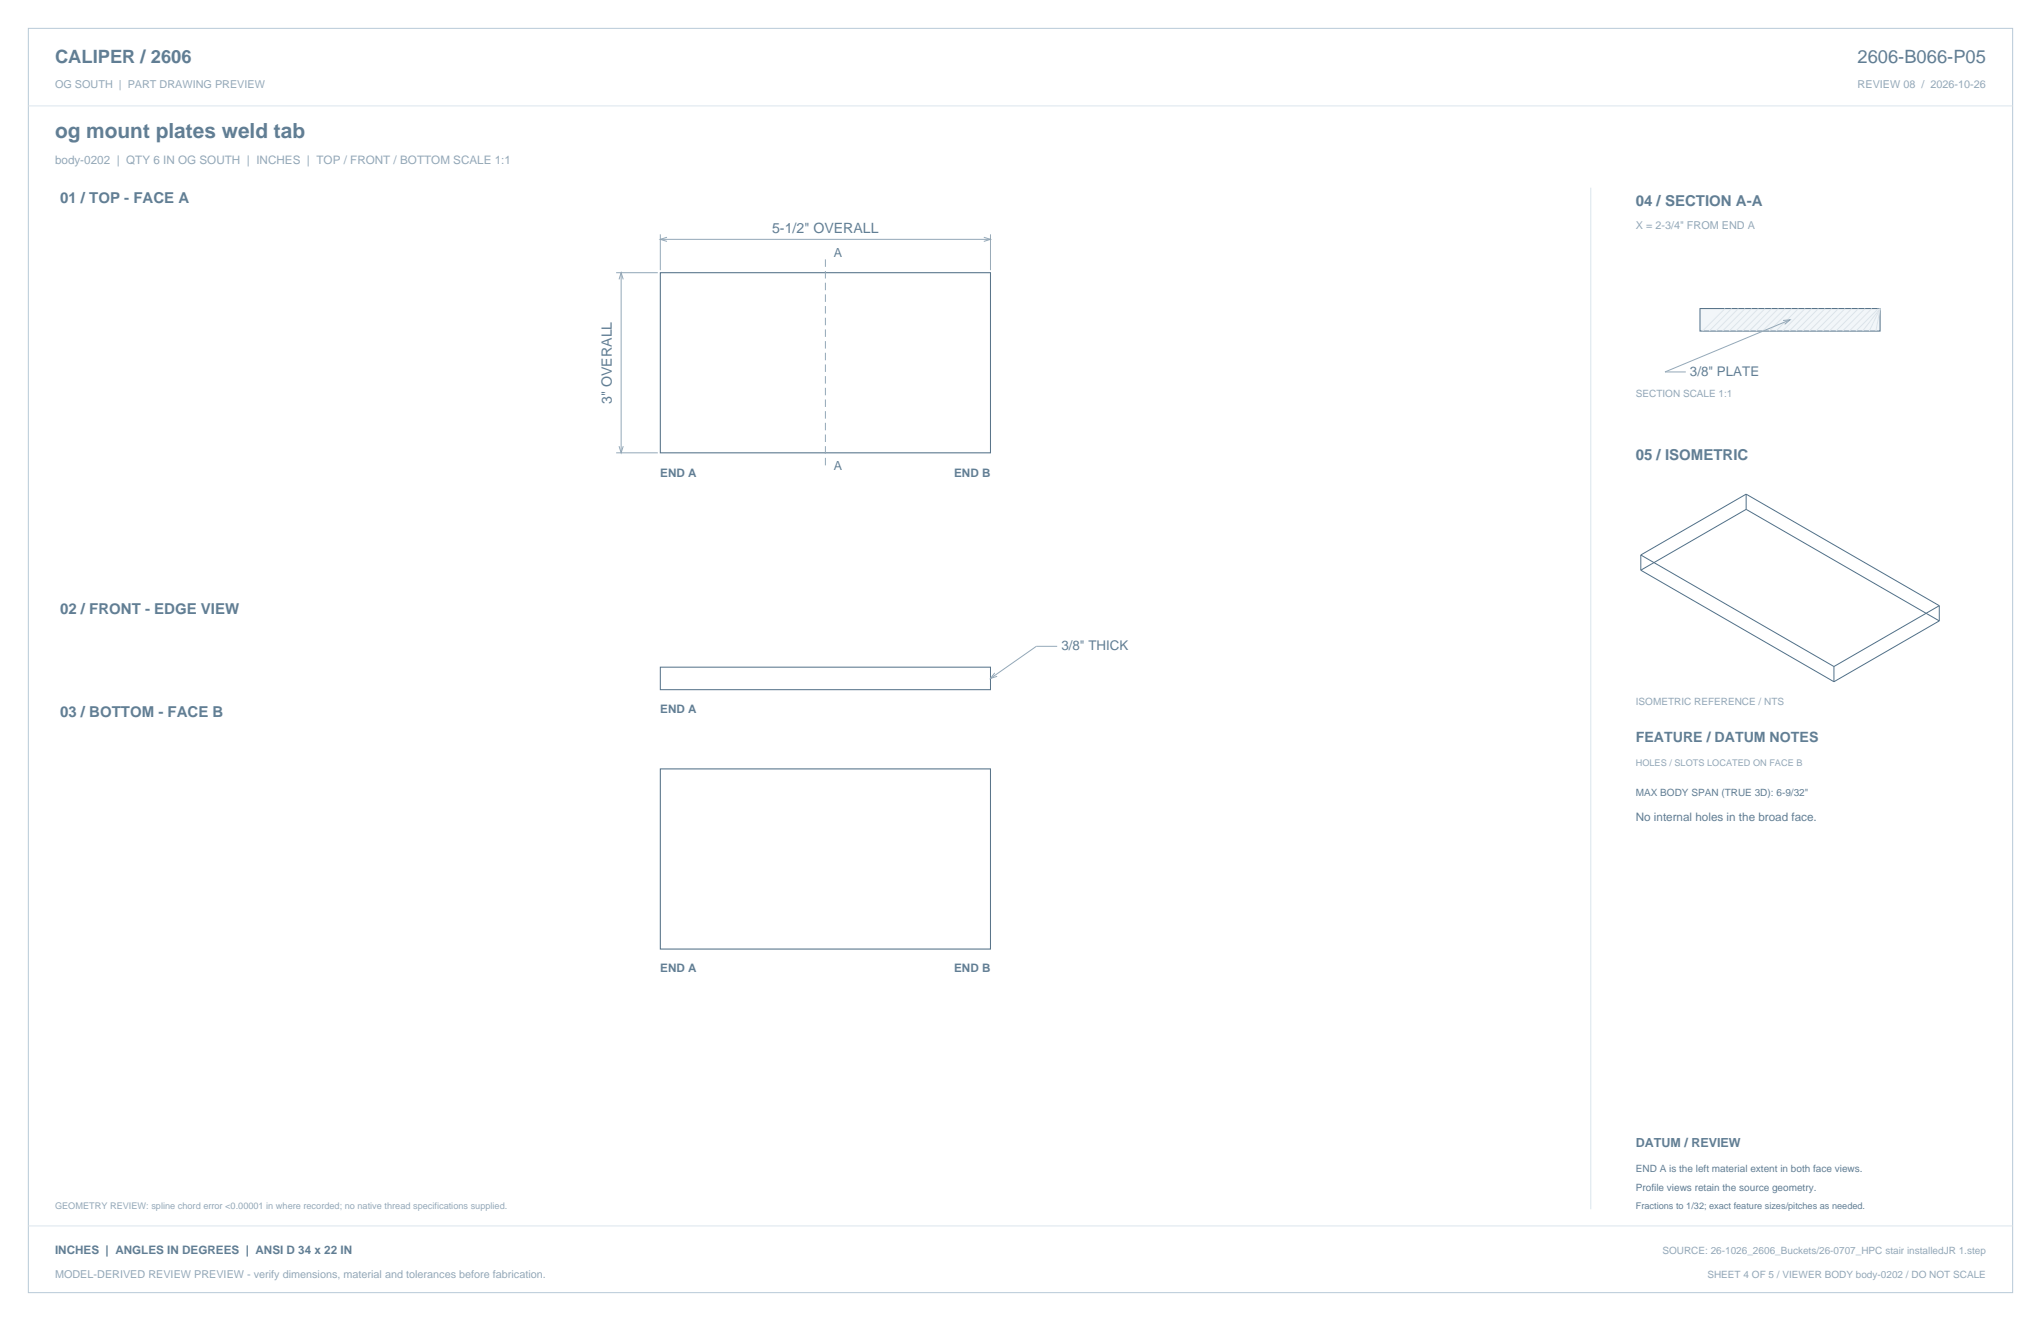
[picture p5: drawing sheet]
<svg xmlns="http://www.w3.org/2000/svg" width="864mm" height="559mm" viewBox="0 0 864 559" stroke-linecap="round" stroke-linejoin="round" font-family="sans-serif">
<defs><g id="words">
<text font-size="8.8" fill="#617e94" x="23.3" y="58.2">og mount plates weld tab</text>
<g font-size="7.8" fill="#617e94">
<text x="23.3" y="26.8">CALIPER / 2606</text>
<text x="786" y="26.8">2606-B066-P05</text>
</g>
<g font-size="6.3" fill="#617e94">
<text x="25.4" y="86.1">01 / TOP - FACE A</text>
<text x="692.1" y="87.1">04 / SECTION A-A</text>
<text x="692.1" y="194.4">05 / ISOMETRIC</text>
<text x="25.4" y="259.6">02 / FRONT - EDGE VIEW</text>
<text x="25.4" y="303.4">03 / BOTTOM - FACE B</text>
</g>
<g font-size="6" fill="#617e94">
<text x="326.7" y="98.4">5-1/2&quot; OVERALL</text>
<text x="258.9" y="170.9" transform="rotate(-90 258.9 170.9)">3&quot; OVERALL</text>
<text x="692.1" y="314">FEATURE / DATUM NOTES</text>
</g>
<g font-size="5.6" fill="#617e94">
<text x="715.1" y="159.1">3/8&quot; PLATE</text>
<text x="449.1" y="275.2">3/8&quot; THICK</text>
</g>
<g font-size="5.3" fill="#617e94">
<text x="352.8" y="108.7">A</text>
<text x="352.8" y="198.6">A</text>
<text x="692.1" y="485.1">DATUM / REVIEW</text>
</g>
<text font-size="4.9" fill="#93a8b9" x="23.3" y="69.5">body-0202 | QTY 6 IN OG SOUTH | INCHES | TOP / FRONT / BOTTOM SCALE 1:1</text>
<g font-size="4.9" fill="#617e94">
<text x="279.4" y="201.8">END A</text>
<text x="403.7" y="201.8">END B</text>
<text x="279.4" y="301.6">END A</text>
<text x="692.1" y="347.5">No internal holes in the broad face.</text>
<text x="279.4" y="411.3">END A</text>
<text x="403.7" y="411.3">END B</text>
<text x="23.3" y="530.6">INCHES | ANGLES IN DEGREES | ANSI D 34 x 22 IN</text>
</g>
<g font-size="4.6" fill="#93a8b9">
<text x="23.3" y="37">OG SOUTH | PART DRAWING PREVIEW</text>
<text x="786" y="37">REVIEW 08 / 2026-10-26</text>
<text x="692.1" y="97">X = 2-3/4&quot; FROM END A</text>
<text x="23.3" y="540.5">MODEL-DERIVED REVIEW PREVIEW - verify dimensions, material and tolerances before fabrication.</text>
</g>
<g font-size="4.2" fill="#93a8b9">
<text x="692.1" y="167.9">SECTION SCALE 1:1</text>
<text x="692.1" y="298.1">ISOMETRIC REFERENCE / NTS</text>
<text x="703.4" y="530.6">SOURCE: 26-1026_2606_Buckets/26-0707_HPC stair installedJR 1.step</text>
<text x="722.4" y="540.5">SHEET 4 OF 5 / VIEWER BODY body-0202 / DO NOT SCALE</text>
</g>
<g font-size="4.2" fill="#617e94">
<text x="692.1" y="336.9">MAX BODY SPAN (TRUE 3D): 6-9/32&quot;</text>
<text x="692.1" y="495.7">END A is the left material extent in both face views.</text>
<text x="692.1" y="503.8">Profile views retain the source geometry.</text>
</g>
<g font-size="3.9" fill="#93a8b9">
<text x="692.1" y="323.8">HOLES / SLOTS LOCATED ON FACE B</text>
<text x="23.3" y="511.5">GEOMETRY REVIEW: spline chord error &lt;0.00001 in where recorded; no native thread specifications supplied.</text>
</g>
<text font-size="3.9" fill="#617e94" x="692.1" y="511.5">Fractions to 1/32; exact feature sizes/pitches as needed.</text>
</g></defs>
<path d="M12 12h839.6v534.8h-839.6z" fill="none" stroke="#b8cad8" stroke-width=".42"/>
<path d="M12 44.8h839.6M673.1 79.4v432.1" fill="none" stroke="#dbe5ed" stroke-width=".42"/>
<path d="M279.4 115.4h139.7v76.2h-139.7zM279.4 325.3h139.7v76.2h-139.7z" fill="none" stroke="#536f85" stroke-width=".44"/>
<path d="M279.4 99.1v15.2M419.1 99.1v15.2M260.7 115.4h17.6M261.9 118.2l.9-2.8 .9 2.8M262.8 115.4v76.2M279.4 101.2h139.7M282.2 100.4l-2.8 .8 2.8 .9M416.3 100.4l2.8 .8-2.8 .9M260.7 191.6h17.6M261.9 188.7l.9 2.9 .9-2.9M447.3 273.4h-8.8l-19.4 13.6M420.9 284.6l-1.8 2.4 2.8-.9" fill="none" stroke="#93a8b9" stroke-width=".42"/>
<path d="M349.2 109.7v87.1" fill="none" stroke="#93a8b9" stroke-width=".42" stroke-dasharray="3.2 1.8" stroke-linecap="butt"/>
<path d="M279.4 282.2h139.7v9.5h-139.7z" fill="none" stroke="#536f85" stroke-width=".42"/>
<path d="M719.3 130.5h76.2v9.6h-76.2z" fill-rule="evenodd" fill="#f2f6f9" stroke="#536f85" stroke-width=".42"/>
<g fill="none" stroke="#dbe5ed" stroke-width=".42">
<path d="M729.9 130.5l-9.5 9.6M732.7 130.5l-9.5 9.6M735.5 130.5l-9.5 9.6M738.4 130.5l-9.6 9.6M741.2 130.5l-9.5 9.6M744 130.5l-9.5 9.6M746.8 130.5l-9.5 9.6M749.7 130.5l-9.6 9.6M752.5 130.5l-9.6 9.6M755.3 130.5l-9.5 9.6M758.1 130.5l-9.5 9.6M760.9 130.5l-9.5 9.6"/>
<path d="M763.8 130.5l-9.6 9.6M766.6 130.5l-9.5 9.6M769.4 130.5l-9.5 9.6M772.2 130.5l-9.5 9.6M775.1 130.5l-9.6 9.6M777.9 130.5l-9.6 9.6M780.7 130.5l-9.5 9.6M783.5 130.5l-9.5 9.6M786.3 130.5l-9.5 9.6M789.2 130.5l-9.6 9.6M792 130.5l-9.5 9.6M794.8 130.5l-9.5 9.6"/>
<path d="M795.5 130.5l-7.4 9.6M795.5 130.5l-4.6 9.6M795.5 130.5l-1.8 9.6M12 518.6h839.6"/>
</g>
<path d="M754.5 135.6l2.9-.3-2.3 1.9M757.4 135.3l-52.9 22h8.8" fill="none" stroke="#93a8b9" stroke-width=".42"/>
<path d="M738.8 209v6.5M738.8 215.5l81.8 47.1M738.8 215.5l-44.5 25.7M738.8 209l81.8 47.2M738.8 209l-44.5 25.8M694.3 234.8v6.4M694.3 234.8l81.7 47.2M694.3 241.2l81.7 47.2M820.6 256.2l-44.6 25.8M820.6 256.2v6.4M820.6 262.6l-44.6 25.8M776 282v6.4" fill="none" stroke="#536f85" stroke-width=".42"/>
<use href="#words"/>
</svg>
